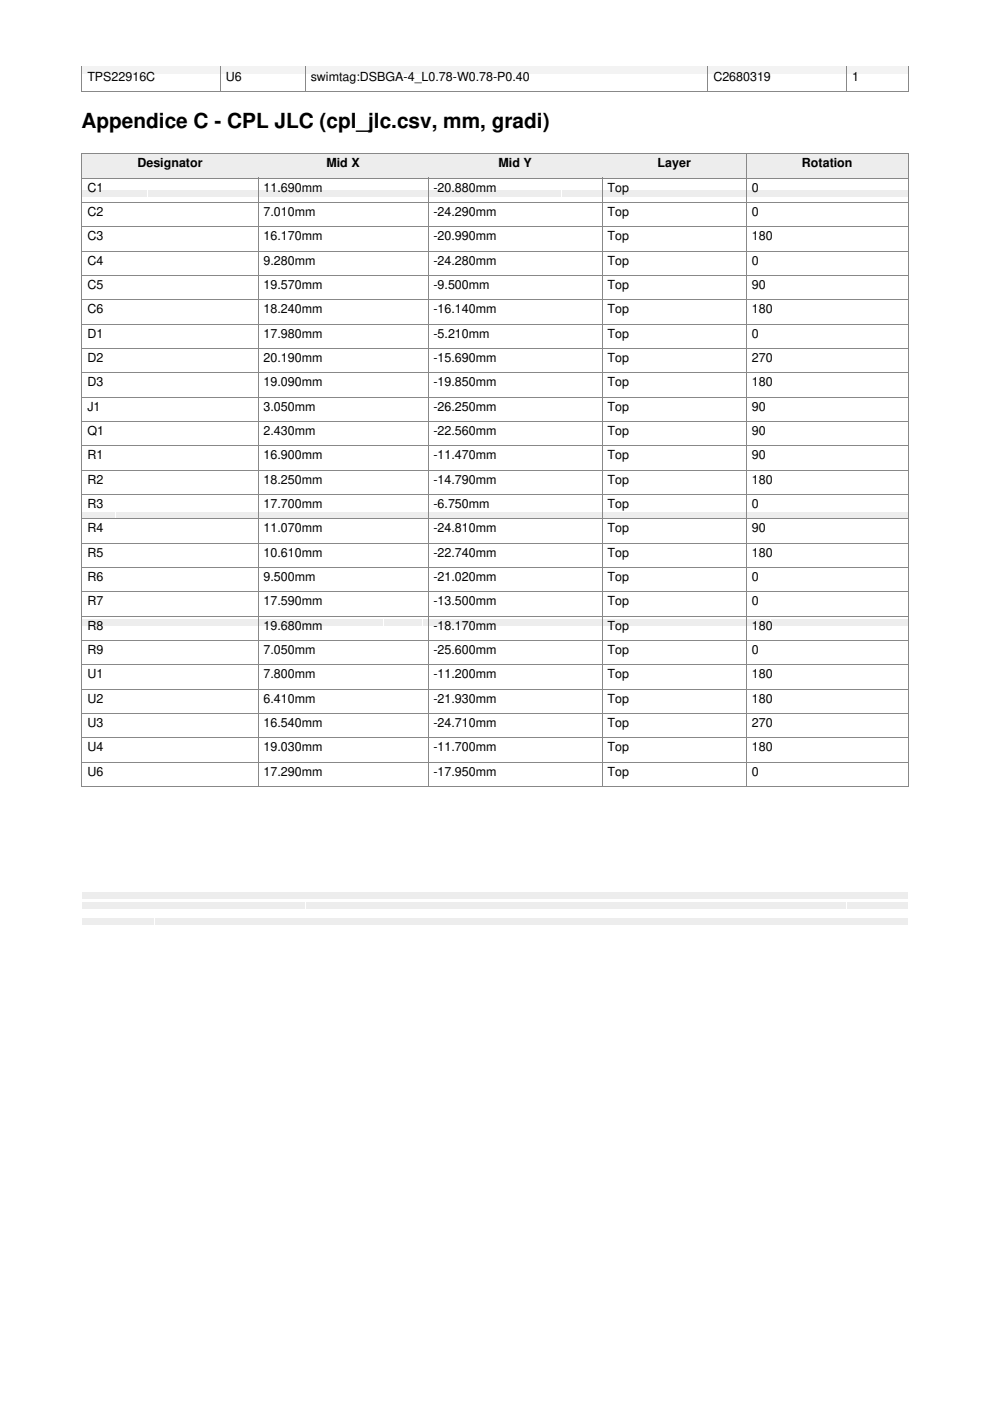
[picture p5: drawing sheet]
<svg xmlns="http://www.w3.org/2000/svg" width="210mm" height="297mm" viewBox="0 0 210 297" stroke-linecap="round" stroke-linejoin="round" font-family="sans-serif">
<defs><g id="words">
<text font-size="4.4" x="17.3" y="27.2">Appendice C - CPL JLC (cpl_jlc.csv, mm, gradi)</text>
<g font-size="2.6">
<text x="18.5" y="17.1">TPS22916C</text>
<text x="47.8" y="17.1">U6</text>
<text x="65.9" y="17.1">swimtag:DSBGA-4_L0.78-W0.78-P0.40</text>
<text x="151.2" y="17.1">C2680319</text>
<text x="180.7" y="17.1">1</text>
<text x="29.1" y="35.5">Designator</text>
<text x="69.2" y="35.5">Mid X</text>
<text x="105.7" y="35.5">Mid Y</text>
<text x="139.4" y="35.5">Layer</text>
<text x="170" y="35.5">Rotation</text>
<text x="18.5" y="40.7">C1</text>
<text x="55.9" y="40.7">11.690mm</text>
<text x="91.9" y="40.7">-20.880mm</text>
<text x="128.8" y="40.7">Top</text>
<text x="159.4" y="40.7">0</text>
<text x="18.5" y="45.8">C2</text>
<text x="55.9" y="45.8">7.010mm</text>
<text x="91.9" y="45.8">-24.290mm</text>
<text x="128.8" y="45.8">Top</text>
<text x="159.4" y="45.8">0</text>
<text x="18.5" y="51">C3</text>
<text x="55.9" y="51">16.170mm</text>
<text x="91.9" y="51">-20.990mm</text>
<text x="128.8" y="51">Top</text>
<text x="159.4" y="51">180</text>
<text x="18.5" y="56.1">C4</text>
<text x="55.9" y="56.1">9.280mm</text>
<text x="91.9" y="56.1">-24.280mm</text>
<text x="128.8" y="56.1">Top</text>
<text x="159.4" y="56.1">0</text>
<text x="18.5" y="61.3">C5</text>
<text x="55.9" y="61.3">19.570mm</text>
<text x="91.9" y="61.3">-9.500mm</text>
<text x="128.8" y="61.3">Top</text>
<text x="159.4" y="61.3">90</text>
<text x="18.5" y="66.5">C6</text>
<text x="18.5" y="71.6">D1</text>
<text x="55.9" y="66.5">18.240mm</text>
<text x="55.9" y="71.6">17.980mm</text>
<text x="91.9" y="66.5">-16.140mm</text>
<text x="91.9" y="71.6">-5.210mm</text>
<text x="128.8" y="66.5">Top</text>
<text x="128.8" y="71.6">Top</text>
<text x="159.4" y="66.5">180</text>
<text x="159.4" y="71.6">0</text>
<text x="18.5" y="76.8">D2</text>
<text x="55.9" y="76.8">20.190mm</text>
<text x="91.9" y="76.8">-15.690mm</text>
<text x="128.8" y="76.8">Top</text>
<text x="159.4" y="76.8">270</text>
<text x="18.5" y="81.9">D3</text>
<text x="55.9" y="81.9">19.090mm</text>
<text x="91.9" y="81.9">-19.850mm</text>
<text x="128.8" y="81.9">Top</text>
<text x="159.4" y="81.9">180</text>
<text x="18.5" y="87.1">J1</text>
<text x="55.9" y="87.1">3.050mm</text>
<text x="91.9" y="87.1">-26.250mm</text>
<text x="128.8" y="87.1">Top</text>
<text x="159.4" y="87.1">90</text>
<text x="18.5" y="92.3">Q1</text>
<text x="55.9" y="92.3">2.430mm</text>
<text x="91.9" y="92.3">-22.560mm</text>
<text x="128.8" y="92.3">Top</text>
<text x="159.4" y="92.3">90</text>
<text x="18.5" y="97.4">R1</text>
<text x="55.9" y="97.4">16.900mm</text>
<text x="91.9" y="97.4">-11.470mm</text>
<text x="128.8" y="97.4">Top</text>
<text x="159.4" y="97.4">90</text>
<text x="18.5" y="102.6">R2</text>
<text x="18.5" y="107.7">R3</text>
<text x="55.9" y="102.6">18.250mm</text>
<text x="55.9" y="107.7">17.700mm</text>
<text x="91.9" y="102.6">-14.790mm</text>
<text x="91.9" y="107.7">-6.750mm</text>
<text x="128.8" y="102.6">Top</text>
<text x="128.8" y="107.7">Top</text>
<text x="159.4" y="102.6">180</text>
<text x="159.4" y="107.7">0</text>
<text x="18.5" y="112.9">R4</text>
<text x="55.9" y="112.9">11.070mm</text>
<text x="91.9" y="112.9">-24.810mm</text>
<text x="128.8" y="112.9">Top</text>
<text x="159.4" y="112.9">90</text>
<text x="18.5" y="118">R5</text>
<text x="55.9" y="118">10.610mm</text>
<text x="91.9" y="118">-22.740mm</text>
<text x="128.8" y="118">Top</text>
<text x="159.4" y="118">180</text>
<text x="18.5" y="123.2">R6</text>
<text x="55.9" y="123.2">9.500mm</text>
<text x="91.9" y="123.2">-21.020mm</text>
<text x="128.8" y="123.2">Top</text>
<text x="159.4" y="123.2">0</text>
<text x="18.5" y="128.4">R7</text>
<text x="55.9" y="128.4">17.590mm</text>
<text x="91.9" y="128.4">-13.500mm</text>
<text x="128.8" y="128.4">Top</text>
<text x="159.4" y="128.4">0</text>
<text x="18.5" y="133.5">R8</text>
<text x="55.9" y="133.5">19.680mm</text>
<text x="91.9" y="133.5">-18.170mm</text>
<text x="128.8" y="133.5">Top</text>
<text x="159.4" y="133.5">180</text>
<text x="18.5" y="138.7">R9</text>
<text x="18.5" y="143.8">U1</text>
<text x="55.9" y="138.7">7.050mm</text>
<text x="55.9" y="143.8">7.800mm</text>
<text x="91.9" y="138.7">-25.600mm</text>
<text x="91.9" y="143.8">-11.200mm</text>
<text x="128.8" y="138.7">Top</text>
<text x="128.8" y="143.8">Top</text>
<text x="159.4" y="138.7">0</text>
<text x="159.4" y="143.8">180</text>
<text x="18.5" y="149">U2</text>
<text x="55.9" y="149">6.410mm</text>
<text x="91.9" y="149">-21.930mm</text>
<text x="128.8" y="149">Top</text>
<text x="159.4" y="149">180</text>
<text x="18.5" y="154.2">U3</text>
<text x="55.9" y="154.2">16.540mm</text>
<text x="91.9" y="154.2">-24.710mm</text>
<text x="128.8" y="154.2">Top</text>
<text x="159.4" y="154.2">270</text>
<text x="18.5" y="159.3">U4</text>
<text x="55.9" y="159.3">19.030mm</text>
<text x="91.9" y="159.3">-11.700mm</text>
<text x="128.8" y="159.3">Top</text>
<text x="159.4" y="159.3">180</text>
<text x="18.5" y="164.5">U6</text>
<text x="55.9" y="164.5">17.290mm</text>
<text x="91.9" y="164.5">-17.950mm</text>
<text x="128.8" y="164.5">Top</text>
<text x="159.4" y="164.5">0</text>
</g>
</g></defs>
<g fill="#e6eef7">
<path d="M17.5 108.5h6.9v1.4h-6.9z"/>
<path d="M24.6 108.5h167.8v1.4h-167.8z"/>
<path d="M17.5 189.2h22.9v1.4h-22.9z"/>
<path d="M40.6 189.2h151.8v1.4h-151.8z"/>
</g>
<path d="M17.3 14.1h175.3v1.4h-175.3z" fill="#f3f3f3"/>
<g fill="#e6eef7">
<path d="M17.5 40.3h13.7v1.4h-13.7z"/>
<path d="M31.4 40.3h46.1v1.4h-46.1z"/>
<path d="M77.7 40.3h25.3v1.4h-25.3z"/>
<path d="M103.2 40.3h15.8v1.4h-15.8z"/>
<path d="M119.1 40.3h14.8v1.4h-14.8z"/>
<path d="M134.1 40.3h58.3v1.4h-58.3z"/>
<path d="M17.5 194.7h15.2v1.4h-15.2z"/>
<path d="M32.8 194.7h159.6v1.4h-159.6z"/>
<path d="M17.5 131.3h4.7v1.4h-4.7z"/>
<path d="M22.4 131.3h58.9v1.4h-58.9z"/>
<path d="M81.5 131.3h8v1.4h-8z"/>
<path d="M89.6 131.3h14.2v1.4h-14.2z"/>
<path d="M104 131.3h59.3v1.4h-59.3z"/>
<path d="M163.5 131.3h28.9v1.4h-28.9z"/>
<path d="M17.5 191.4h29.1v1.4h-29.1z"/>
<path d="M46.8 191.4h17.8v1.4h-17.8z"/>
<path d="M64.8 191.4h85.2v1.4h-85.2z"/>
<path d="M150.2 191.4h29.2v1.4h-29.2z"/>
<path d="M179.6 191.4h12.8v1.4h-12.8z"/>
</g>
<path d="M17.3 19.4h175.3M17.4 14.1v5.3M46.7 14.1v5.3M64.7 14.1v5.3M150.1 14.1v5.3M179.5 14.1v5.3M192.5 14.1v5.3" fill="none" stroke="#888" stroke-width=".21"/>
<path d="M17.5 32.7h37.1v5h-37.1z" fill="#e6eef7"/>
<path d="M17.3 32.6h37.5M17.4 32.5v5.3M54.7 32.5v5.3" fill="none" stroke="#888" stroke-width=".21"/>
<path d="M29.1 33.4h13.9v2.6h-13.9z" fill="#e6eef7"/>
<path d="M17.3 37.7h37.5" fill="none" stroke="#888" stroke-width=".21"/>
<path d="M54.8 32.7h35.9v5h-35.9z" fill="#e6eef7"/>
<path d="M54.6 32.6h36.2M90.8 32.5v5.3" fill="none" stroke="#888" stroke-width=".21"/>
<g fill="#e6eef7">
<path d="M69.2 33.4h4.6v2.6h-4.6z"/>
<path d="M73.8 33.4h.7v2.6h-.7z"/>
<path d="M74.5 33.4h1.8v2.6h-1.8z"/>
</g>
<path d="M54.6 37.7h36.2" fill="none" stroke="#888" stroke-width=".21"/>
<path d="M90.8 32.7h36.8v5h-36.8z" fill="#e6eef7"/>
<path d="M90.7 32.6h37.1M127.7 32.5v5.3" fill="none" stroke="#888" stroke-width=".21"/>
<g fill="#e6eef7">
<path d="M105.7 33.4h4.5v2.6h-4.5z"/>
<path d="M110.2 33.4h.8v2.6h-.8z"/>
<path d="M111 33.4h1.7v2.6h-1.7z"/>
</g>
<path d="M90.7 37.7h37.1" fill="none" stroke="#888" stroke-width=".21"/>
<path d="M127.8 32.7h30.4v5h-30.4z" fill="#e6eef7"/>
<path d="M127.6 32.6h30.8M158.3 32.5v5.3" fill="none" stroke="#888" stroke-width=".21"/>
<path d="M139.4 33.4h7.1v2.6h-7.1z" fill="#e6eef7"/>
<path d="M127.6 37.7h30.8" fill="none" stroke="#888" stroke-width=".21"/>
<path d="M158.4 32.7h34v5h-34z" fill="#e6eef7"/>
<path d="M158.2 32.6h34.4M192.5 32.5v5.3" fill="none" stroke="#888" stroke-width=".21"/>
<path d="M170 33.4h10.8v2.6h-10.8z" fill="#e6eef7"/>
<g fill="none" stroke="#888" stroke-width=".21">
<path d="M17.4 37.7v129.1M54.7 37.7v129.1M90.8 37.7v129.1M127.7 37.7v129.1M158.2 37.7h34.4M158.3 37.7v129.1M192.5 37.7v129.1M17.3 42.9h175.3M17.3 48.1h175.3M17.3 53.2h175.3M17.3 58.4h175.3M17.3 63.5h175.3"/>
<path d="M17.3 68.7h175.3M17.3 73.9h175.3M17.3 79h175.3M17.3 84.2h175.3M17.3 89.3h175.3M17.3 94.5h175.3M17.3 99.7h175.3M17.3 104.8h175.3M17.3 110h175.3M17.3 115.1h175.3M17.3 120.3h175.3M17.3 125.5h175.3"/>
<path d="M17.3 130.6h175.3M17.3 135.8h175.3M17.3 140.9h175.3M17.3 146.1h175.3M17.3 151.3h175.3M17.3 156.4h175.3M17.3 161.6h175.3M17.3 166.7h175.3"/>
</g>
<use href="#words"/>
</svg>
